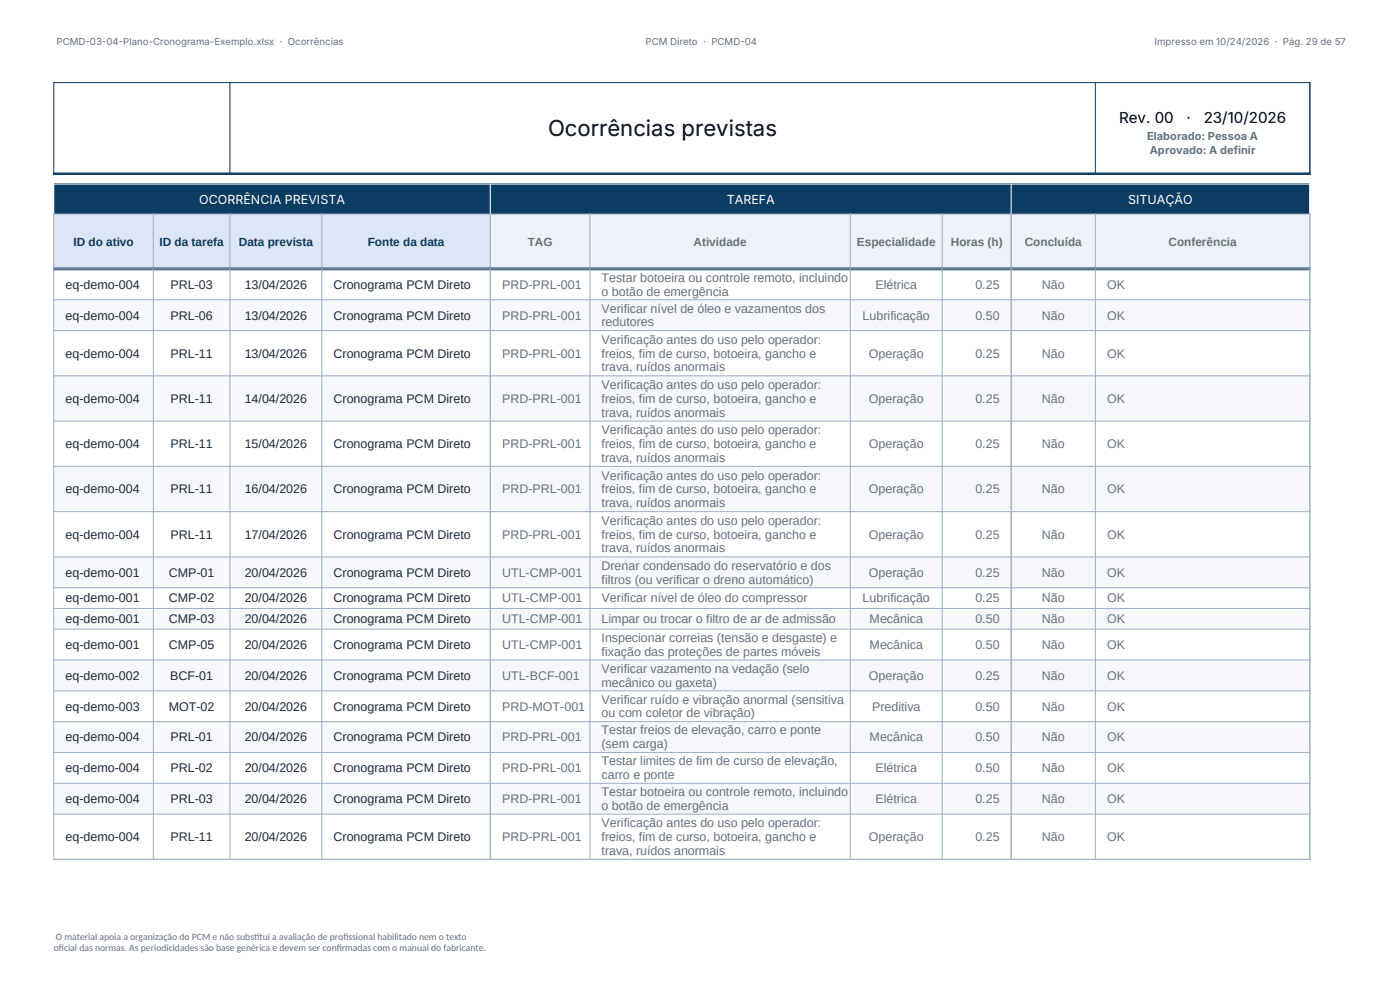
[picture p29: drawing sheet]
<svg xmlns="http://www.w3.org/2000/svg" width="297mm" height="210mm" viewBox="0 0 297 210" stroke-linecap="round" stroke-linejoin="round" font-family="sans-serif">
<defs><g id="words">
<text font-size="4.7" x="116.3" y="28.9">Ocorrências previstas</text>
<g font-size="3.2">
<text x="237.4" y="26.1">Rev. 00</text>
<text x="251.7" y="26.1">·</text>
<text x="255.4" y="26.1">23/10/2026</text>
</g>
<g font-size="2.6" fill="#fff">
<text x="42.3" y="43.2">OCORRÊNCIA PREVISTA</text>
<text x="154.2" y="43.2">TAREFA</text>
<text x="239.3" y="43.2">SITUAÇÃO</text>
</g>
<g font-size="2.6" fill="#64717d">
<text x="127.6" y="59.8">Testar botoeira ou controle remoto, incluindo</text>
<text x="106.5" y="61.2">PRD-PRL-001</text>
<text x="127.6" y="62.7">o botão de emergência</text>
<text x="185.7" y="61.2">Elétrica</text>
<text x="206.9" y="61.2">0.25</text>
<text x="221" y="61.2">Não</text>
<text x="234.9" y="61.2">OK</text>
<text x="106.5" y="67.8">PRD-PRL-001</text>
<text x="127.6" y="66.3">Verificar nível de óleo e vazamentos dos</text>
<text x="127.6" y="69.2">redutores</text>
<text x="183" y="67.8">Lubrificação</text>
<text x="206.9" y="67.8">0.50</text>
<text x="221" y="67.8">Não</text>
<text x="234.9" y="67.8">OK</text>
<text x="106.5" y="75.9">PRD-PRL-001</text>
<text x="127.6" y="72.9">Verificação antes do uso pelo operador:</text>
<text x="127.6" y="75.8">freios, fim de curso, botoeira, gancho e</text>
<text x="184.3" y="75.9">Operação</text>
<text x="206.9" y="75.9">0.25</text>
<text x="221" y="75.9">Não</text>
<text x="234.9" y="75.9">OK</text>
<text x="127.6" y="78.8">trava, ruídos anormais</text>
<text x="127.6" y="82.5">Verificação antes do uso pelo operador:</text>
<text x="106.5" y="85.5">PRD-PRL-001</text>
<text x="127.6" y="85.4">freios, fim de curso, botoeira, gancho e</text>
<text x="127.6" y="88.4">trava, ruídos anormais</text>
<text x="184.3" y="85.5">Operação</text>
<text x="206.9" y="85.5">0.25</text>
<text x="221" y="85.5">Não</text>
<text x="234.9" y="85.5">OK</text>
<text x="106.5" y="95.1">PRD-PRL-001</text>
<text x="127.6" y="92.1">Verificação antes do uso pelo operador:</text>
<text x="127.6" y="95.1">freios, fim de curso, botoeira, gancho e</text>
<text x="184.3" y="95.1">Operação</text>
<text x="206.9" y="95.1">0.25</text>
<text x="221" y="95.1">Não</text>
<text x="234.9" y="95.1">OK</text>
<text x="127.6" y="98">trava, ruídos anormais</text>
<text x="127.6" y="101.7">Verificação antes do uso pelo operador:</text>
<text x="106.5" y="104.7">PRD-PRL-001</text>
<text x="127.6" y="104.7">freios, fim de curso, botoeira, gancho e</text>
<text x="127.6" y="107.6">trava, ruídos anormais</text>
<text x="184.3" y="104.7">Operação</text>
<text x="206.9" y="104.7">0.25</text>
<text x="221" y="104.7">Não</text>
<text x="234.9" y="104.7">OK</text>
<text x="127.6" y="111.3">Verificação antes do uso pelo operador:</text>
<text x="106.5" y="114.3">PRD-PRL-001</text>
<text x="127.6" y="114.3">freios, fim de curso, botoeira, gancho e</text>
<text x="127.6" y="117.2">trava, ruídos anormais</text>
<text x="184.3" y="114.3">Operação</text>
<text x="206.9" y="114.3">0.25</text>
<text x="221" y="114.3">Não</text>
<text x="234.9" y="114.3">OK</text>
<text x="106.5" y="122.3">UTL-CMP-001</text>
<text x="127.6" y="120.9">Drenar condensado do reservatório e dos</text>
<text x="127.6" y="123.8">filtros (ou verificar o dreno automático)</text>
<text x="184.3" y="122.3">Operação</text>
<text x="206.9" y="122.3">0.25</text>
<text x="221" y="122.3">Não</text>
<text x="234.9" y="122.3">OK</text>
<text x="106.5" y="127.8">UTL-CMP-001</text>
<text x="127.6" y="127.8">Verificar nível de óleo do compressor</text>
<text x="183" y="127.8">Lubrificação</text>
<text x="206.9" y="127.8">0.25</text>
<text x="221" y="127.8">Não</text>
<text x="234.9" y="127.8">OK</text>
<text x="106.5" y="132.2">UTL-CMP-001</text>
<text x="106.5" y="137.7">UTL-CMP-001</text>
<text x="127.6" y="132.2">Limpar ou trocar o filtro de ar de admissão</text>
<text x="127.6" y="136.2">Inspecionar correias (tensão e desgaste) e</text>
<text x="184.5" y="132.2">Mecânica</text>
<text x="184.5" y="137.7">Mecânica</text>
<text x="206.9" y="132.2">0.50</text>
<text x="206.9" y="137.7">0.50</text>
<text x="221" y="132.2">Não</text>
<text x="221" y="137.7">Não</text>
<text x="234.9" y="132.2">OK</text>
<text x="234.9" y="137.7">OK</text>
<text x="127.6" y="139.1">fixação das proteções de partes móveis</text>
<text x="127.6" y="142.7">Verificar vazamento na vedação (selo</text>
<text x="106.5" y="144.2">UTL-BCF-001</text>
<text x="127.6" y="145.7">mecânico ou gaxeta)</text>
<text x="127.6" y="149.3">Verificar ruído e vibração anormal (sensitiva</text>
<text x="184.3" y="144.2">Operação</text>
<text x="206.9" y="144.2">0.25</text>
<text x="221" y="144.2">Não</text>
<text x="234.9" y="144.2">OK</text>
<text x="106.5" y="150.7">PRD-MOT-001</text>
<text x="127.6" y="152.2">ou com coletor de vibração)</text>
<text x="127.6" y="155.8">Testar freios de elevação, carro e ponte</text>
<text x="185" y="150.7">Preditiva</text>
<text x="206.9" y="150.7">0.50</text>
<text x="221" y="150.7">Não</text>
<text x="234.9" y="150.7">OK</text>
<text x="106.5" y="157.3">PRD-PRL-001</text>
<text x="127.6" y="158.7">(sem carga)</text>
<text x="184.5" y="157.3">Mecânica</text>
<text x="206.9" y="157.3">0.50</text>
<text x="221" y="157.3">Não</text>
<text x="234.9" y="157.3">OK</text>
<text x="106.5" y="163.8">PRD-PRL-001</text>
<text x="127.6" y="162.3">Testar limites de fim de curso de elevação,</text>
<text x="127.6" y="165.3">carro e ponte</text>
<text x="185.7" y="163.8">Elétrica</text>
<text x="206.9" y="163.8">0.50</text>
<text x="221" y="163.8">Não</text>
<text x="234.9" y="163.8">OK</text>
<text x="106.5" y="170.4">PRD-PRL-001</text>
<text x="127.6" y="168.9">Testar botoeira ou controle remoto, incluindo</text>
<text x="127.6" y="171.8">o botão de emergência</text>
<text x="185.7" y="170.4">Elétrica</text>
<text x="206.9" y="170.4">0.25</text>
<text x="221" y="170.4">Não</text>
<text x="234.9" y="170.4">OK</text>
<text x="106.5" y="178.4">PRD-PRL-001</text>
<text x="127.6" y="175.5">Verificação antes do uso pelo operador:</text>
<text x="127.6" y="178.4">freios, fim de curso, botoeira, gancho e</text>
<text x="184.3" y="178.4">Operação</text>
<text x="206.9" y="178.4">0.25</text>
<text x="221" y="178.4">Não</text>
<text x="234.9" y="178.4">OK</text>
<text x="127.6" y="181.4">trava, ruídos anormais</text>
</g>
<g font-size="2.6" fill="#1f2937">
<text x="13.9" y="61.2">eq-demo-004</text>
<text x="36.2" y="61.2">PRL-03</text>
<text x="51.9" y="61.2">13/04/2026</text>
<text x="70.8" y="61.2">Cronograma PCM Direto</text>
<text x="13.9" y="67.8">eq-demo-004</text>
<text x="36.2" y="67.8">PRL-06</text>
<text x="51.9" y="67.8">13/04/2026</text>
<text x="70.8" y="67.8">Cronograma PCM Direto</text>
<text x="13.9" y="75.9">eq-demo-004</text>
<text x="36.2" y="75.9">PRL-11</text>
<text x="51.9" y="75.9">13/04/2026</text>
<text x="70.8" y="75.9">Cronograma PCM Direto</text>
<text x="13.9" y="85.5">eq-demo-004</text>
<text x="36.2" y="85.5">PRL-11</text>
<text x="51.9" y="85.5">14/04/2026</text>
<text x="70.8" y="85.5">Cronograma PCM Direto</text>
<text x="13.9" y="95.1">eq-demo-004</text>
<text x="36.2" y="95.1">PRL-11</text>
<text x="51.9" y="95.1">15/04/2026</text>
<text x="70.8" y="95.1">Cronograma PCM Direto</text>
<text x="13.9" y="104.7">eq-demo-004</text>
<text x="36.2" y="104.7">PRL-11</text>
<text x="51.9" y="104.7">16/04/2026</text>
<text x="70.8" y="104.7">Cronograma PCM Direto</text>
<text x="13.9" y="114.3">eq-demo-004</text>
<text x="36.2" y="114.3">PRL-11</text>
<text x="51.9" y="114.3">17/04/2026</text>
<text x="70.8" y="114.3">Cronograma PCM Direto</text>
<text x="13.9" y="122.3">eq-demo-001</text>
<text x="35.8" y="122.3">CMP-01</text>
<text x="51.9" y="122.3">20/04/2026</text>
<text x="70.8" y="122.3">Cronograma PCM Direto</text>
<text x="13.9" y="127.8">eq-demo-001</text>
<text x="35.8" y="127.8">CMP-02</text>
<text x="51.9" y="127.8">20/04/2026</text>
<text x="70.8" y="127.8">Cronograma PCM Direto</text>
<text x="13.9" y="132.2">eq-demo-001</text>
<text x="13.9" y="137.7">eq-demo-001</text>
<text x="35.8" y="132.2">CMP-03</text>
<text x="35.8" y="137.7">CMP-05</text>
<text x="51.9" y="132.2">20/04/2026</text>
<text x="51.9" y="137.7">20/04/2026</text>
<text x="70.8" y="132.2">Cronograma PCM Direto</text>
<text x="70.8" y="137.7">Cronograma PCM Direto</text>
<text x="13.9" y="144.2">eq-demo-002</text>
<text x="36.1" y="144.2">BCF-01</text>
<text x="51.9" y="144.2">20/04/2026</text>
<text x="70.8" y="144.2">Cronograma PCM Direto</text>
<text x="13.9" y="150.7">eq-demo-003</text>
<text x="35.8" y="150.7">MOT-02</text>
<text x="51.9" y="150.7">20/04/2026</text>
<text x="70.8" y="150.7">Cronograma PCM Direto</text>
<text x="13.9" y="157.3">eq-demo-004</text>
<text x="36.2" y="157.3">PRL-01</text>
<text x="51.9" y="157.3">20/04/2026</text>
<text x="70.8" y="157.3">Cronograma PCM Direto</text>
<text x="13.9" y="163.8">eq-demo-004</text>
<text x="36.2" y="163.8">PRL-02</text>
<text x="51.9" y="163.8">20/04/2026</text>
<text x="70.8" y="163.8">Cronograma PCM Direto</text>
<text x="13.9" y="170.4">eq-demo-004</text>
<text x="36.2" y="170.4">PRL-03</text>
<text x="51.9" y="170.4">20/04/2026</text>
<text x="70.8" y="170.4">Cronograma PCM Direto</text>
<text x="13.9" y="178.4">eq-demo-004</text>
<text x="36.2" y="178.4">PRL-11</text>
<text x="51.9" y="178.4">20/04/2026</text>
<text x="70.8" y="178.4">Cronograma PCM Direto</text>
</g>
<g font-size="2.5" fill="#0b3d63">
<text x="15.6" y="52.1">ID do ativo</text>
<text x="33.8" y="52.1">ID da tarefa</text>
<text x="50.7" y="52.1">Data prevista</text>
<text x="78" y="52.1">Fonte da data</text>
</g>
<g font-size="2.5" fill="#64717d">
<text x="112" y="52.1">TAG</text>
<text x="147.1" y="52.1">Atividade</text>
<text x="181.8" y="52.1">Especialidade</text>
<text x="201.7" y="52.1">Horas (h)</text>
<text x="217.4" y="52.1">Concluída</text>
<text x="247.9" y="52.1">Conferência</text>
</g>
<g font-size="2.3" fill="#64717d">
<text x="243.4" y="29.8">Elaborado: Pessoa A</text>
<text x="243.9" y="32.6">Aprovado: A definir</text>
</g>
<g font-size="2" fill="#64717d">
<text x="12" y="9.6">PCMD-03-04-Plano-Cronograma-Exemplo.xlsx · Ocorrências</text>
<text x="136.9" y="9.6">PCM Direto · PCMD-04</text>
<text x="244.9" y="9.6">Impresso em 10/24/2026 · Pág. 29 de 57</text>
<text x="11.4" y="201.8">of</text>
<text x="11.9" y="199.3">O material apoia a organização do PCM e não subst</text>
<text x="12.5" y="201.8">icial das normas. As periodicidades são base genérica e devem ser conf</text>
<text x="53.9" y="199.3">itui a avaliação de prof</text>
<text x="71.4" y="201.8">irmadas com o manual do fabricante.</text>
<text x="72.8" y="199.3">issional habilitado nem o texto</text>
</g>
</g></defs>
<path d="M11.4 39h266.5v6.4h-266.5z" fill-rule="evenodd" fill="#0b3d63"/>
<path d="M11.4 45.4h92.6v11.6h-92.6z" fill-rule="evenodd" fill="#dce6f5"/>
<path d="M104 45.4h173.9v11.6h-173.9z" fill-rule="evenodd" fill="#eef2f8"/>
<path d="M11.3 17.5h266.7M11.4 17.4v19.7M48.8 17.4v19.7M232.4 17.4v19.7M277.9 17.4v19.7" fill="none" stroke="#0b3d63" stroke-width=".22"/>
<path d="M11.3 36.9h266.7M11.3 57h266.7" fill="none" stroke="#0b3d63" stroke-width=".51"/>
<path d="M11.3 39h266.7M11.4 38.9v6.6M104 38.9v6.6M214.5 38.9v6.6M277.9 38.9v6.6" fill="none" stroke="#fff" stroke-width=".22"/>
<path d="M11.3 45.4h266.7M11.4 45.3v12M32.5 45.3v12M48.8 45.3v12M68.3 45.3v12M104 45.3v12M125.1 45.3v12M180.4 45.3v12M199.9 45.3v12M214.5 45.3v12M232.4 45.3v12M277.9 45.3v12" fill="none" stroke="#9fb0c9" stroke-width=".22"/>
<g fill="#f6f8fc">
<path d="M11.4 63.6h266.5v6.5h-266.5z" fill-rule="evenodd"/>
<path d="M11.4 79.7h266.5v9.6h-266.5z" fill-rule="evenodd"/>
<path d="M11.4 98.9h266.5v9.6h-266.5z" fill-rule="evenodd"/>
<path d="M11.4 118.1h266.5v6.6h-266.5z" fill-rule="evenodd"/>
<path d="M11.4 129h266.5v4.4h-266.5z" fill-rule="evenodd"/>
<path d="M11.4 140h266.5v6.5h-266.5z" fill-rule="evenodd"/>
<path d="M11.4 153.1h266.5v6.5h-266.5z" fill-rule="evenodd"/>
<path d="M11.4 166.1h266.5v6.6h-266.5z" fill-rule="evenodd"/>
</g>
<g fill="none" stroke="#9fb0c9" stroke-width=".22">
<path d="M11.3 57h266.7M11.4 56.9v125.5M32.5 56.9v125.5M48.8 56.9v125.5M68.3 56.9v125.5M104 56.9v125.5M125.1 56.9v125.5M180.4 56.9v125.5M199.9 56.9v125.5M214.5 56.9v125.5M232.4 56.9v125.5M277.9 56.9v125.5"/>
<path d="M11.3 63.6h266.7M11.3 70.1h266.7M11.3 79.7h266.7M11.3 89.3h266.7M11.3 98.9h266.7M11.3 108.5h266.7M11.3 118.1h266.7M11.3 124.7h266.7M11.3 129.1h266.7M11.3 133.5h266.7M11.3 140h266.7M11.3 146.5h266.7"/>
<path d="M11.3 153.1h266.7M11.3 159.6h266.7M11.3 166.2h266.7M11.3 172.7h266.7M11.3 182.3h266.7"/>
</g>
<use href="#words"/>
</svg>
